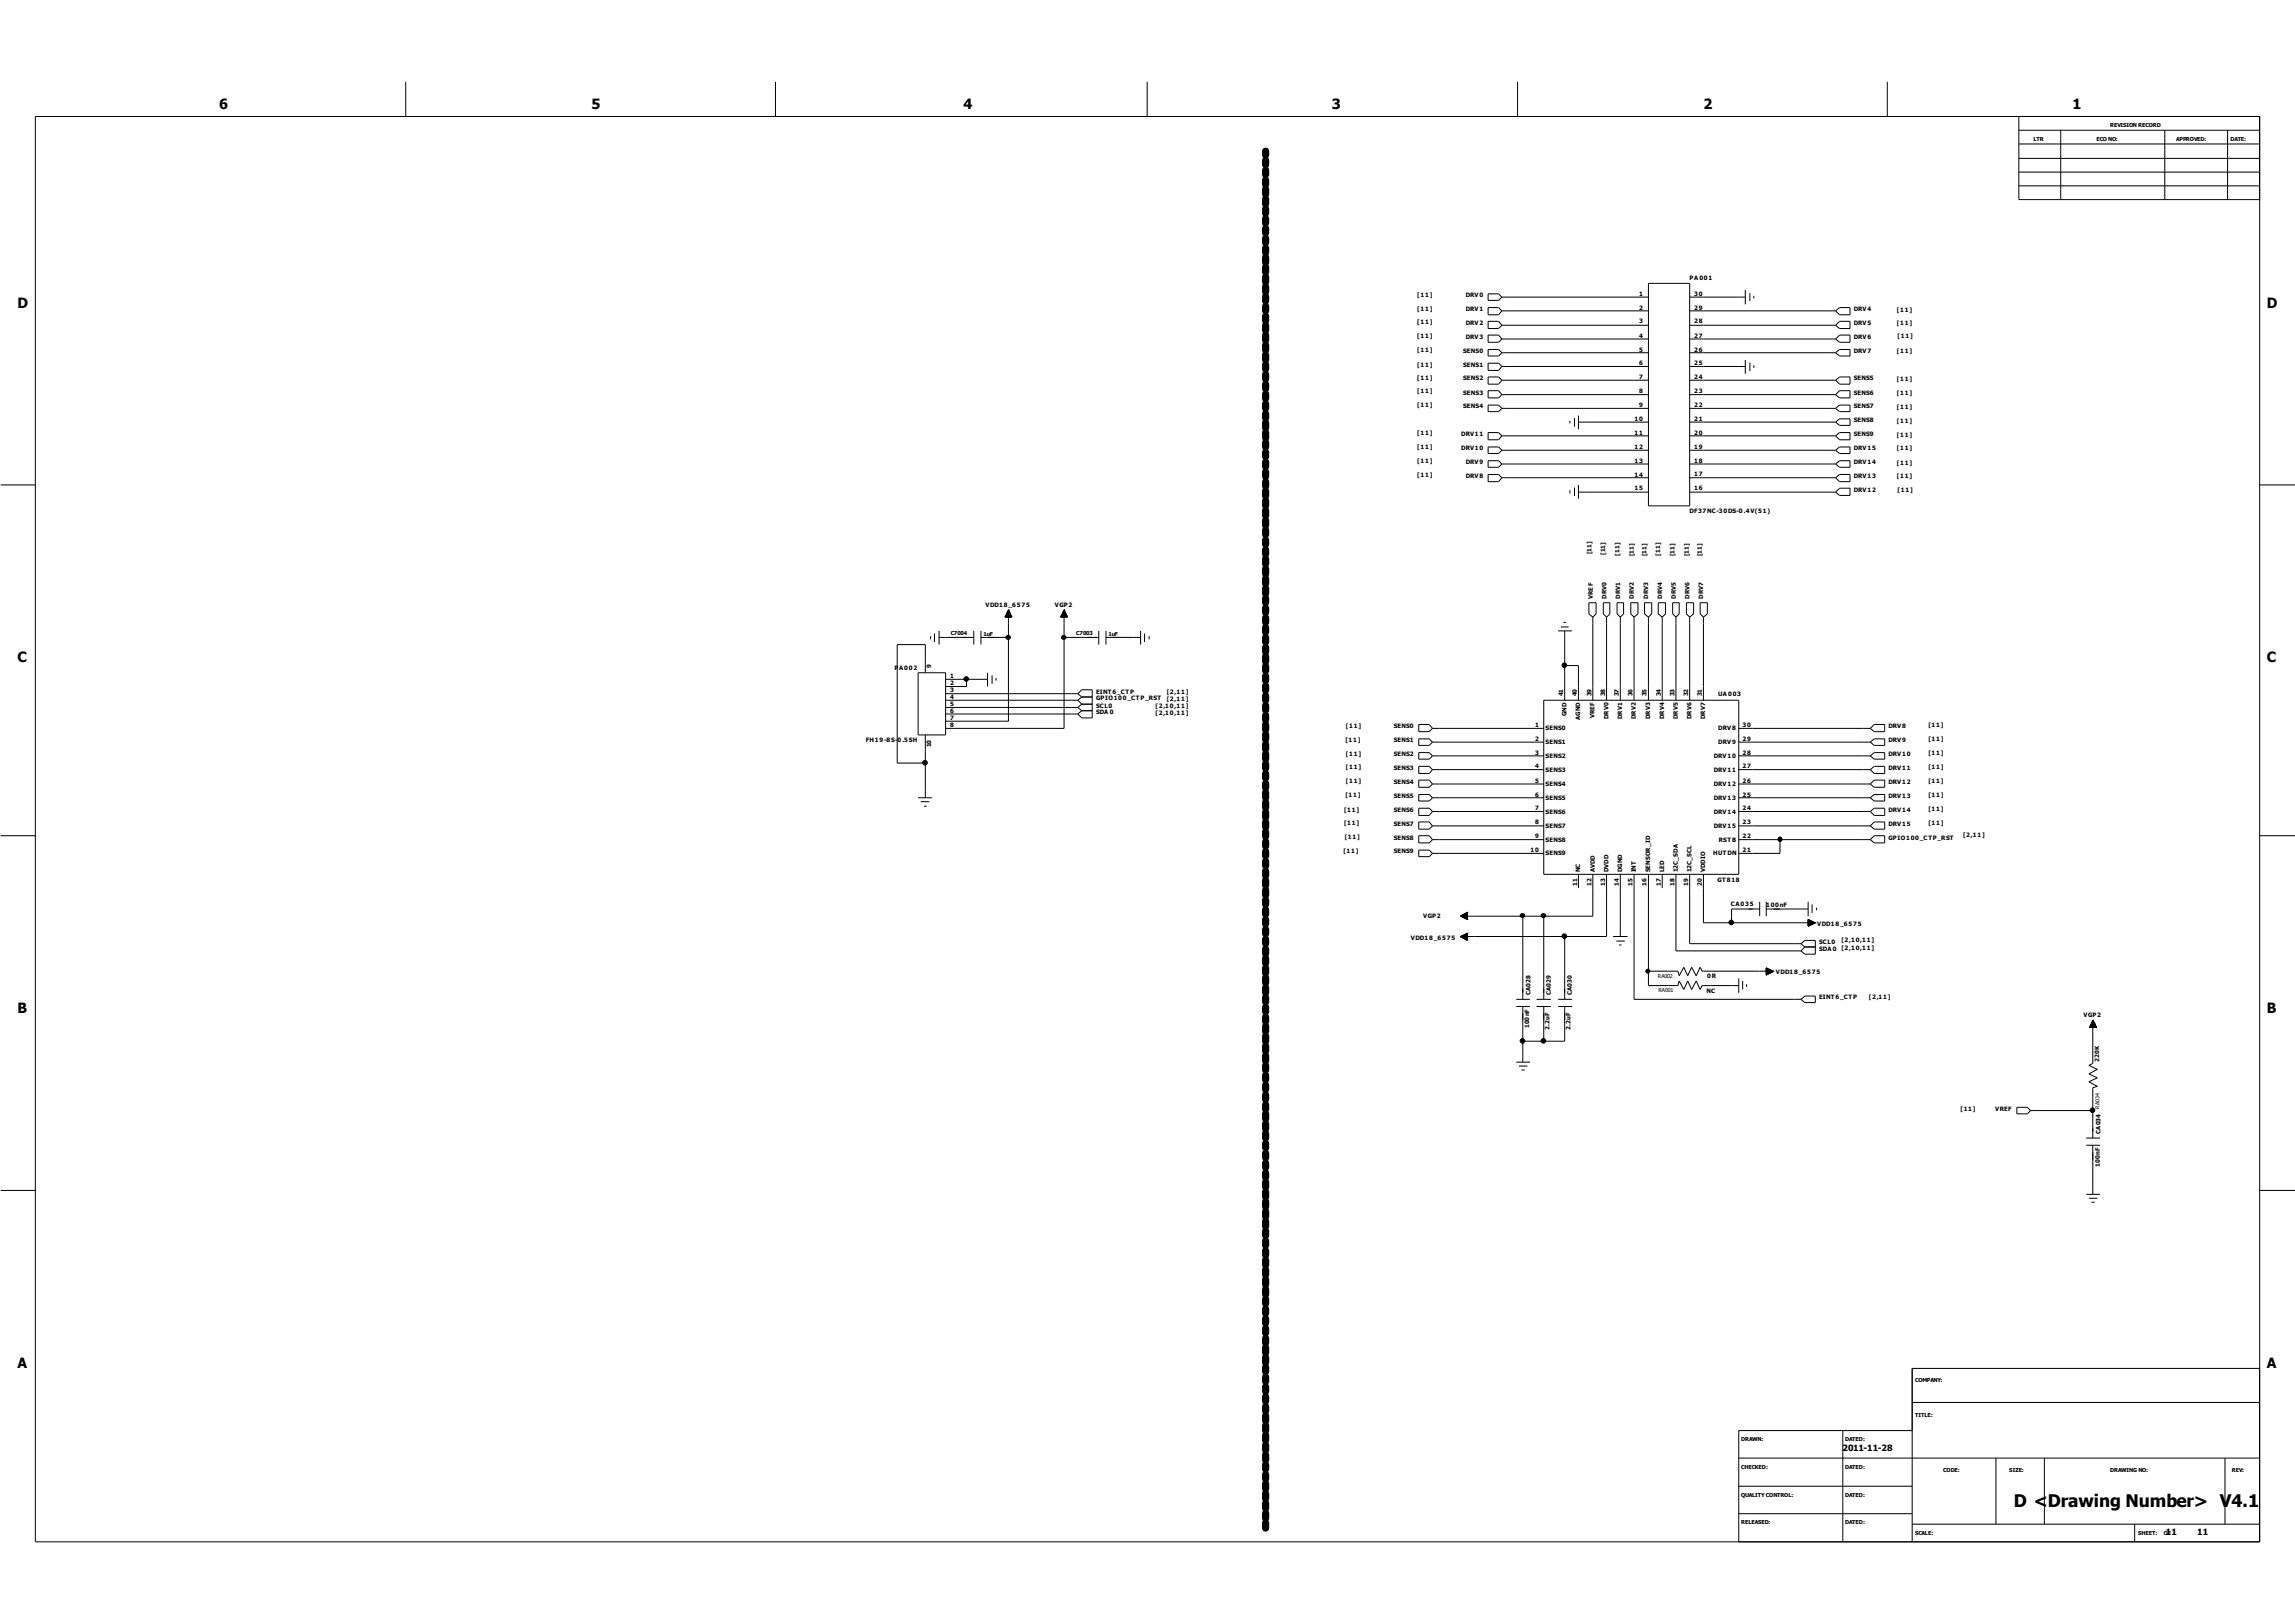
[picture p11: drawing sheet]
<svg xmlns="http://www.w3.org/2000/svg" width="297mm" height="210mm" viewBox="0 0 297 210" stroke-linecap="round" stroke-linejoin="round" font-family="sans-serif">
<defs><g id="words">
<text font-size="2.2" x="260.5" y="194.9">D &lt;Drawing Number&gt; V4.1</text>
<g font-size="1.8">
<text x="28.4" y="14.1">6</text>
<text x="76.5" y="14.1">5</text>
<text x="124.6" y="14.1">4</text>
<text x="172.3" y="14.1">3</text>
<text x="220.4" y="14.1">2</text>
<text x="268.2" y="14.1">1</text>
<text x="2.3" y="39.8">D</text>
<text x="293.3" y="39.8">D</text>
<text x="2.3" y="85.7">C</text>
<text x="293.3" y="85.7">C</text>
<text x="2.3" y="131.1">B</text>
<text x="293.3" y="131.1">B</text>
<text x="2.3" y="177">A</text>
<text x="293.3" y="177">A</text>
</g>
<g font-size="1.1">
<text x="238.4" y="187.7">2011-11-28</text>
<text x="280.2" y="198.5">11</text>
<text x="284.3" y="198.5">11</text>
</g>
<g font-size=".8">
<text x="183.4" y="41.9">[11]</text>
<text x="183.4" y="40.2">[11]</text>
<text x="183.4" y="38.4">[11]</text>
<text x="189.6" y="38.5">DRV0</text>
<text x="189.6" y="40.2">DRV1</text>
<text x="212.1" y="38.3">1</text>
<text x="212.1" y="40.1">2</text>
<text x="212.1" y="41.8">3</text>
<text x="218.6" y="36.2">PA 001</text>
<text x="219.2" y="38.3">30</text>
<text x="219.2" y="40.1">29</text>
<text x="219.2" y="41.8">28</text>
<text x="239.8" y="40.2">DRV4</text>
<text x="245.4" y="40.3">[11]</text>
<text x="183.4" y="45.5">[11]</text>
<text x="183.4" y="43.8">[11]</text>
<text x="183.4" y="47.4">[11]</text>
<text x="189.3" y="45.6">SENS0</text>
<text x="189.3" y="47.4">SENS1</text>
<text x="189.6" y="42.1">DRV2</text>
<text x="189.6" y="43.9">DRV3</text>
<text x="212.1" y="43.7">4</text>
<text x="212.1" y="45.5">5</text>
<text x="212.1" y="47.3">6</text>
<text x="219.2" y="43.7">27</text>
<text x="219.2" y="45.5">26</text>
<text x="219.2" y="47.3">25</text>
<text x="239.8" y="42.1">DRV5</text>
<text x="239.8" y="45.6">DRV7</text>
<text x="239.8" y="43.9">DRV6</text>
<text x="245.4" y="45.7">[11]</text>
<text x="245.4" y="42.1">[11]</text>
<text x="245.5" y="43.7">[11]</text>
<text x="183.4" y="49.1">[11]</text>
<text x="183.4" y="50.9">[11]</text>
<text x="183.4" y="52.7">[11]</text>
<text x="189.3" y="49.2">SENS2</text>
<text x="189.3" y="51.1">SENS3</text>
<text x="189.3" y="52.8">SENS4</text>
<text x="212.1" y="49">7</text>
<text x="212.1" y="50.9">8</text>
<text x="212.1" y="52.7">9</text>
<text x="219.2" y="49">24</text>
<text x="219.2" y="50.9">23</text>
<text x="219.2" y="52.7">22</text>
<text x="239.8" y="51.1">SENS6</text>
<text x="239.8" y="52.8">SENS7</text>
<text x="239.8" y="49.2">SENS5</text>
<text x="245.4" y="52.9">[11]</text>
<text x="245.4" y="51.1">[11]</text>
<text x="245.4" y="49.3">[11]</text>
<text x="183.4" y="56.3">[11]</text>
<text x="183.4" y="58.1">[11]</text>
<text x="183.4" y="60">[11]</text>
<text x="189" y="56.4">DRV11</text>
<text x="189" y="58.3">DRV10</text>
<text x="211.5" y="54.5">10</text>
<text x="211.5" y="56.2">11</text>
<text x="211.5" y="58.1">12</text>
<text x="211.5" y="59.9">13</text>
<text x="219.2" y="54.4">21</text>
<text x="219.2" y="56.2">20</text>
<text x="219.2" y="58.1">19</text>
<text x="219.2" y="59.9">18</text>
<text x="239.8" y="58.3">DRV15</text>
<text x="239.8" y="56.4">SENS9</text>
<text x="239.8" y="54.6">SENS8</text>
<text x="245.4" y="58.3">[11]</text>
<text x="245.4" y="56.5">[11]</text>
<text x="245.4" y="54.7">[11]</text>
<text x="183.4" y="61.7">[11]</text>
<text x="189.6" y="60">DRV9</text>
<text x="189.6" y="61.8">DRV8</text>
<text x="211.5" y="61.6">14</text>
<text x="211.5" y="63.4">15</text>
<text x="219.2" y="61.6">17</text>
<text x="219.2" y="63.4">16</text>
<text x="239.8" y="61.8">DRV13</text>
<text x="239.8" y="60">DRV14</text>
<text x="239.8" y="63.7">DRV12</text>
<text x="245.4" y="61.9">[11]</text>
<text x="245.4" y="60.1">[11]</text>
<text x="245.5" y="63.7">[11]</text>
<text x="205.9" y="71.7" transform="rotate(-90 205.9 71.7)">[11]</text>
<text x="207.7" y="71.8" transform="rotate(-90 207.7 71.8)">[11]</text>
<text x="209.5" y="71.9" transform="rotate(-90 209.5 71.9)">[11]</text>
<text x="211.4" y="72" transform="rotate(-90 211.4 72)">[11]</text>
<text x="213" y="72" transform="rotate(-90 213 72)">[11]</text>
<text x="214.8" y="71.9" transform="rotate(-90 214.8 71.9)">[11]</text>
<text x="216.6" y="72" transform="rotate(-90 216.6 72)">[11]</text>
<text x="218.5" y="72" transform="rotate(-90 218.5 72)">[11]</text>
<text x="218.6" y="66.4">DF37NC-30DS-0 .4V(51)</text>
<text x="220.2" y="72" transform="rotate(-90 220.2 72)">[11]</text>
<text x="206.1" y="77.5" transform="rotate(-90 206.1 77.5)">VREF</text>
<text x="207.8" y="77.5" transform="rotate(-90 207.8 77.5)">DRV0</text>
<text x="209.6" y="77.5" transform="rotate(-90 209.6 77.5)">DRV1</text>
<text x="211.4" y="77.5" transform="rotate(-90 211.4 77.5)">DRV2</text>
<text x="213.3" y="77.5" transform="rotate(-90 213.3 77.5)">DRV3</text>
<text x="215" y="77.5" transform="rotate(-90 215 77.5)">DRV4</text>
<text x="216.8" y="77.5" transform="rotate(-90 216.8 77.5)">DRV5</text>
<text x="218.6" y="77.5" transform="rotate(-90 218.6 77.5)">DRV6</text>
<text x="220.4" y="77.5" transform="rotate(-90 220.4 77.5)">DRV7</text>
<text x="127.5" y="78.5">VDD18_6575</text>
<text x="136.5" y="78.5">VGP2</text>
<text x="115.7" y="86.6">PA 002</text>
<text x="120.5" y="86.5" transform="rotate(-90 120.5 86.5)">9</text>
<text x="122.9" y="87.7">1</text>
<text x="122.9" y="88.7">2</text>
<text x="122.9" y="89.6">3</text>
<text x="141.8" y="89.8">EINT6_CTP</text>
<text x="150.9" y="89.8">[2,11]</text>
<text x="122.9" y="90.4">4</text>
<text x="122.9" y="91.4">5</text>
<text x="122.9" y="92.2">6</text>
<text x="122.9" y="93.1">7</text>
<text x="122.9" y="94.1">8</text>
<text x="141.8" y="91.5">SCL0</text>
<text x="141.8" y="90.6">GPIO100_CTP_RST</text>
<text x="141.8" y="92.4">SDA 0</text>
<text x="149.5" y="91.5">[2,10,11]</text>
<text x="149.5" y="92.5">[2,10,11]</text>
<text x="150.9" y="90.7">[2,11]</text>
<text x="174.1" y="94.2">[11]</text>
<text x="180.3" y="94.2">SENS0</text>
<text x="198.6" y="94.1">1</text>
<text x="198.6" y="95.9">2</text>
<text x="200" y="94.5">SENS0</text>
<text x="202.3" y="90.1" transform="rotate(-90 202.3 90.1)">41</text>
<text x="202.7" y="92.6" transform="rotate(-90 202.7 92.6)">GND</text>
<text x="204" y="90.1" transform="rotate(-90 204 90.1)">40</text>
<text x="204.5" y="93.1" transform="rotate(-90 204.5 93.1)">AGND</text>
<text x="205.9" y="90.1" transform="rotate(-90 205.9 90.1)">39</text>
<text x="206.3" y="92.9" transform="rotate(-90 206.3 92.9)">VREF</text>
<text x="207.7" y="90.1" transform="rotate(-90 207.7 90.1)">38</text>
<text x="208.1" y="93.1" transform="rotate(-90 208.1 93.1)">DRV0</text>
<text x="209.4" y="90.1" transform="rotate(-90 209.4 90.1)">37</text>
<text x="209.9" y="93.1" transform="rotate(-90 209.9 93.1)">DRV1</text>
<text x="211.2" y="90.1" transform="rotate(-90 211.2 90.1)">36</text>
<text x="211.6" y="93.1" transform="rotate(-90 211.6 93.1)">DRV2</text>
<text x="213" y="90.1" transform="rotate(-90 213 90.1)">35</text>
<text x="213.5" y="93.1" transform="rotate(-90 213.5 93.1)">DRV3</text>
<text x="214.9" y="90.1" transform="rotate(-90 214.9 90.1)">34</text>
<text x="215.3" y="93.1" transform="rotate(-90 215.3 93.1)">DRV4</text>
<text x="216.6" y="90.1" transform="rotate(-90 216.6 90.1)">33</text>
<text x="217.1" y="93.1" transform="rotate(-90 217.1 93.1)">DRV5</text>
<text x="218.4" y="90.1" transform="rotate(-90 218.4 90.1)">32</text>
<text x="218.8" y="93.1" transform="rotate(-90 218.8 93.1)">DRV6</text>
<text x="220.2" y="90.1" transform="rotate(-90 220.2 90.1)">31</text>
<text x="220.6" y="93.1" transform="rotate(-90 220.6 93.1)">DRV7</text>
<text x="222.3" y="90">UA 003</text>
<text x="222.3" y="94.5">DRV8</text>
<text x="225.4" y="94.1">30</text>
<text x="225.4" y="95.9">29</text>
<text x="244.3" y="94.2">DRV8</text>
<text x="249.5" y="95.9">[11]</text>
<text x="249.5" y="94.1">[11]</text>
<text x="112" y="96">FH19-8S-0.5SH</text>
<text x="120.5" y="96.7" transform="rotate(-90 120.5 96.7)">10</text>
<text x="174.1" y="96">[11]</text>
<text x="174.1" y="97.8">[11]</text>
<text x="174.1" y="99.5">[11]</text>
<text x="174.1" y="101.3">[11]</text>
<text x="180.3" y="99.6">SENS3</text>
<text x="180.3" y="101.4">SENS4</text>
<text x="180.3" y="96">SENS1</text>
<text x="180.3" y="97.8">SENS2</text>
<text x="198.6" y="97.6">3</text>
<text x="198.6" y="99.4">4</text>
<text x="198.6" y="101.3">5</text>
<text x="200" y="96.3">SENS1</text>
<text x="200" y="98.1">SENS2</text>
<text x="200" y="99.8">SENS3</text>
<text x="200" y="101.7">SENS4</text>
<text x="221.7" y="98.1">DRV10</text>
<text x="221.7" y="99.8">DRV11</text>
<text x="221.7" y="101.7">DRV12</text>
<text x="222.3" y="96.3">DRV9</text>
<text x="225.4" y="97.6">28</text>
<text x="225.4" y="99.4">27</text>
<text x="225.4" y="101.3">26</text>
<text x="244.3" y="101.4">DRV12</text>
<text x="244.3" y="99.6">DRV11</text>
<text x="244.3" y="97.8">DRV10</text>
<text x="244.3" y="96">DRV9</text>
<text x="249.5" y="101.3">[11]</text>
<text x="249.5" y="99.5">[11]</text>
<text x="249.5" y="97.7">[11]</text>
<text x="173.9" y="105">[11]</text>
<text x="173.9" y="106.8">[11]</text>
<text x="174.1" y="103.1">[11]</text>
<text x="180.3" y="103.2">SENS5</text>
<text x="180.3" y="106.9">SENS7</text>
<text x="180.3" y="105">SENS6</text>
<text x="198.6" y="103">6</text>
<text x="198.6" y="104.8">7</text>
<text x="198.6" y="106.6">8</text>
<text x="200" y="103.5">SENS5</text>
<text x="200" y="105.3">SENS6</text>
<text x="200" y="107.1">SENS7</text>
<text x="221.7" y="103.5">DRV13</text>
<text x="221.7" y="105.3">DRV14</text>
<text x="221.7" y="107.1">DRV15</text>
<text x="225.4" y="103.1">25</text>
<text x="225.4" y="104.8">24</text>
<text x="225.4" y="106.6">23</text>
<text x="244.3" y="106.9">DRV15</text>
<text x="244.3" y="105">DRV14</text>
<text x="244.3" y="103.2">DRV13</text>
<text x="249.5" y="106.7">[11]</text>
<text x="249.5" y="104.9">[11]</text>
<text x="249.5" y="103.1">[11]</text>
<text x="173.8" y="110.4">[11]</text>
<text x="174" y="108.6">[11]</text>
<text x="180.3" y="108.6">SENS8</text>
<text x="180.3" y="110.4">SENS9</text>
<text x="198" y="110.2">10</text>
<text x="198.6" y="108.4">9</text>
<text x="200" y="108.9">SENS8</text>
<text x="200" y="110.7">SENS9</text>
<text x="204.5" y="112.9" transform="rotate(-90 204.5 112.9)">NC</text>
<text x="206.3" y="112.9" transform="rotate(-90 206.3 112.9)">AVDD</text>
<text x="208.1" y="112.9" transform="rotate(-90 208.1 112.9)">DVDD</text>
<text x="209.9" y="112.9" transform="rotate(-90 209.9 112.9)">DGND</text>
<text x="211.7" y="112.9" transform="rotate(-90 211.7 112.9)">INT</text>
<text x="213.5" y="112.9" transform="rotate(-90 213.5 112.9)">SENSOR_ID</text>
<text x="215.3" y="112.9" transform="rotate(-90 215.3 112.9)">LED</text>
<text x="217.1" y="112.9" transform="rotate(-90 217.1 112.9)">12C_SDA</text>
<text x="218.8" y="112.9" transform="rotate(-90 218.8 112.9)">12C_SCL</text>
<text x="220.6" y="112.9" transform="rotate(-90 220.6 112.9)">VDDIO</text>
<text x="221.6" y="110.7">HUT DN</text>
<text x="222.4" y="108.9">RSTB</text>
<text x="225.4" y="108.4">22</text>
<text x="225.4" y="110.2">21</text>
<text x="244.3" y="108.6">GPIO100_CTP_RST</text>
<text x="254" y="108.3">[2,11]</text>
<text x="184.1" y="118.7">VGP2</text>
<text x="204" y="114.6" transform="rotate(-90 204 114.6)">11</text>
<text x="205.9" y="114.6" transform="rotate(-90 205.9 114.6)">12</text>
<text x="207.7" y="114.6" transform="rotate(-90 207.7 114.6)">13</text>
<text x="209.4" y="114.6" transform="rotate(-90 209.4 114.6)">14</text>
<text x="211.2" y="114.6" transform="rotate(-90 211.2 114.6)">15</text>
<text x="213" y="114.6" transform="rotate(-90 213 114.6)">16</text>
<text x="214.9" y="114.6" transform="rotate(-90 214.9 114.6)">17</text>
<text x="216.6" y="114.6" transform="rotate(-90 216.6 114.6)">18</text>
<text x="218.4" y="114.6" transform="rotate(-90 218.4 114.6)">19</text>
<text x="220.2" y="114.6" transform="rotate(-90 220.2 114.6)">20</text>
<text x="222.2" y="114.1">GT 818</text>
<text x="223.9" y="117.2">CA 035</text>
<text x="228.5" y="117.4">100nF</text>
<text x="235.1" y="119.8">VDD18_6575</text>
<text x="182.5" y="121.6">VDD18_6575</text>
<text x="229.8" y="126">VDD18_6575</text>
<text x="235.4" y="122.1">SCL0</text>
<text x="235.4" y="123">SDA 0</text>
<text x="238.2" y="121.9">[2,10,11]</text>
<text x="238.2" y="122.9">[2,10,11]</text>
<text x="198" y="128.7" transform="rotate(-90 198 128.7)">CA028</text>
<text x="200.6" y="128.7" transform="rotate(-90 200.6 128.7)">CA029</text>
<text x="203.4" y="128.7" transform="rotate(-90 203.4 128.7)">CA030</text>
<text x="220.8" y="128.4">NC</text>
<text x="220.9" y="126.5">0R</text>
<text x="235.4" y="129.3">EINT6_CTP</text>
<text x="241.8" y="129.2">[2,11]</text>
<text x="269.6" y="131.6">VGP2</text>
<text x="197.8" y="133" transform="rotate(-90 197.8 133)">100nF</text>
<text x="200.5" y="133.3" transform="rotate(-90 200.5 133.3)">2.2uF</text>
<text x="203.2" y="133.3" transform="rotate(-90 203.2 133.3)">2.2uF</text>
<text x="271.6" y="137.3" transform="rotate(-90 271.6 137.3)">220K</text>
<text x="253.6" y="143.8">[11]</text>
<text x="258.1" y="143.7">VREF</text>
<text x="271.8" y="146.6" transform="rotate(-90 271.8 146.6)">CA034</text>
<text x="271.7" y="151" transform="rotate(-90 271.7 151)">100nF</text>
</g>
<g font-size=".7">
<text x="273" y="16.5">REVISION RECORD</text>
<text x="263.1" y="18.2">LTR</text>
<text x="271.2" y="18.2">ECO NO:</text>
<text x="281.6" y="18.2">APPROVED:</text>
<text x="288.6" y="18.2">DATE:</text>
<text x="123" y="82.1">C7004</text>
<text x="127.2" y="82.3">1uF</text>
<text x="139.3" y="82.1">C7003</text>
<text x="143.4" y="82.3">1uF</text>
<text x="214.5" y="126.6">RA002</text>
<text x="214.6" y="128.3">RA001</text>
<text x="271.6" y="143.4" transform="rotate(-90 271.6 143.4)">RA034</text>
<text x="247.8" y="178.7">COMPANY:</text>
<text x="247.8" y="183.3">TITLE:</text>
<text x="225.3" y="186.4">DRAWN:</text>
<text x="225.3" y="190">CHECKED:</text>
<text x="238.7" y="186.4">DATED:</text>
<text x="238.7" y="190">DATED:</text>
<text x="251.4" y="190.4">CODE:</text>
<text x="260" y="190.4">SIZE:</text>
<text x="273" y="190.4">DRAWING NO:</text>
<text x="288.7" y="190.4">REV:</text>
<text x="225.3" y="193.6">QUALITY CONTROL:</text>
<text x="225.3" y="197.2">RELEASED:</text>
<text x="238.7" y="193.6">DATED:</text>
<text x="238.7" y="197.2">DATED:</text>
<text x="247.8" y="198.5">SCALE:</text>
<text x="276.6" y="198.5">SHEET:</text>
<text x="279.9" y="198.5">OF</text>
</g>
</g></defs>
<g fill="none" stroke="#000" stroke-width=".13">
<path d="M4.6 15.1h287.8v184.4h-287.8zM52.5 10.6v4.5M100.3 10.6v4.5M148.4 10.6v4.5M196.3 10.6v4.5M244.2 10.6v4.5M261.2 15.1v10.7h31.2M261.2 18.6h31.2M261.2 16.8h31.2M266.6 16.8v9M280.1 16.8v9M288.2 16.8v9"/>
<path d="M192.5 38h1.4l.4 .4-.4 .5h-1.4zM192.5 39.8h1.4l.4 .4-.4 .5h-1.4zM194.3 38.4h19M213.3 36.7h5.3v28.7h-5.3zM218.6 38.4h7.2M225.8 37.5v1.9M226.4 37.9v1M226.9 38.3v.3M261.2 24h31.2M261.2 22.3h31.2M261.2 20.5h31.2M192.5 41.6h1.4l.4 .5-.4 .4h-1.4z"/>
<path d="M192.5 43.3h1.4l.4 .6-.4 .4h-1.4zM192.5 45.2h1.4l.4 .4-.4 .5h-1.4zM192.5 47h1.4l.4 .4-.4 .5h-1.4zM192.5 48.8h1.4l.4 .4-.4 .5h-1.4zM192.5 50.5h1.4l.4 .6-.4 .4h-1.4zM192.5 52.4h1.4l.4 .4-.4 .5h-1.4zM192.5 56h1.4l.4 .4-.4 .5h-1.4zM192.5 57.8h1.4l.4 .5-.4 .4h-1.4zM192.5 59.6h1.4l.4 .4-.4 .5h-1.4zM194.3 40.2h19M194.3 42.1h19M194.3 43.9h19"/>
<path d="M194.3 45.6h19M194.3 47.4h19M194.3 49.2h19M194.3 51.1h19M194.3 52.8h19M194.3 56.4h19M194.3 58.3h19M203.1 54.4v.4M203.7 54.1v1.1M204.2 53.8v1.7M204.2 54.6h9.1M218.6 40.2h18.9"/>
<path d="M218.6 42.1h18.9M218.6 43.9h18.9M218.6 45.6h18.9M218.6 47.4h7.2M218.6 49.2h18.9M218.6 51.1h18.9M218.6 52.8h18.9M218.6 54.6h18.9M218.6 56.4h18.9M218.6 58.3h18.9M225.8 46.6v1.7M226.4 46.9v1.1"/>
<path d="M226.9 47.2v.4M237.5 42.1l.5-.5h1.4v.9h-1.4zM237.5 45.6l.5-.4h1.4v.9h-1.4zM237.5 49.2l.5-.4h1.4v.9h-1.4zM237.5 52.8l.5-.4h1.4v.9h-1.4zM237.5 56.4l.5-.4h1.4v.9h-1.4zM237.5 58.3l.5-.5h1.4v.9h-1.4zM237.5 40.2l.5-.4h1.4v.9h-1.4zM237.5 54.6l.5-.4h1.4v.8h-1.4zM238 43.3h1.4v1h-1.4l-.5-.4zM238 50.5h1.4v1h-1.4l-.5-.4zM.1 62.7h4.5"/>
<path d="M130 79.8h.9M130 79.8v-.1h.9v.1M130.1 79.8v-.2h.7v.2M130.2 79.5h.6M130.2 79.4h.5M130.2 79.8v-.5h.5v.5M130.3 79.2h.3M130.3 79.8v-.6h.3v.6M130.4 79.1h.2v.7M130.4 79v.8M130.5 79h.1M130.5 78.9h.1"/>
<path d="M130.5 78.9v14.4h-8.2M130.5 78.9l-.5 .9M130.5 78.9l.4 .9M137.2 79.8h.9M137.2 79.8v-.1h.9v.1M137.3 79.8v-.2h.7v.2M137.3 79.5h.7M137.5 79.3h.4v.5M137.5 79.2h.3M137.5 79.8v-.6h.3v.6M137.6 79.1h.2v.7M137.7 79h.1"/>
<path d="M137.7 78.9h.1M137.7 78.9v15.3h-15.4M137.7 78.9l-.5 .9M137.7 78.9l.4 .9M137.8 79h-.2v.8M137.9 79.4h-.5v.4M192.5 61.4h1.4l.4 .4-.4 .5h-1.4zM194.3 60h19M194.3 61.8h19M203.1 63.4v.4M203.7 63.1v1.1M204.2 62.7v1.8"/>
<path d="M204.2 63.7h9.1M205.6 78h.9v1.4l-.4 .4-.5-.4zM206.1 79.8v10.8M207.4 78h.9v1.4l-.4 .4-.5-.4zM207.9 79.8v10.8M209.2 78h.9v1.4l-.5 .4-.4-.4zM209.6 79.8v10.8M211 78h.9v1.4l-.5 .4-.4-.4zM211.4 79.8v10.8M212.8 78h.9v1.4l-.4 .4-.5-.4zM213.3 79.8v10.8M214.5 78h1v1.4l-.4 .4-.6-.4z"/>
<path d="M215.1 79.8v10.8M216.4 78h.9v1.4l-.5 .4-.4-.4zM216.8 79.8v10.8M218.2 78h.9v1.4l-.5 .4-.4-.4zM218.6 79.8v10.8M218.6 60h18.9M218.6 61.8h18.9M218.6 63.7h18.9M220 78h.9v1.4l-.5 .4-.4-.4zM220.4 79.8v10.8M237.5 60l.5-.4h1.4v.9h-1.4zM237.5 61.8l.5-.4h1.4v.9h-1.4z"/>
<path d="M238 63.2h1.4v.9h-1.4l-.5-.4zM292.4 62.7h4.5M118.8 87h3.5v8.1h-3.5zM119.7 87v-3.6h-3.6v15.3h3.6M119.7 95.1v8.1M120.4 82.3v.4M120.9 82v1.1M121.5 82.5h4.5M121.5 81.6v1.8M122.3 90.6h17.1M122.3 87.9h5.5M122.3 89.7h17.1"/>
<path d="M122.3 91.5h17.1M122.3 92.4h17.1M125.1 87.9v.9h-2.8M126 81.6v1.8M126.9 82.5h3.6M126.9 81.6v1.8M127.8 87v1.8M128.4 87.4v1.1M128.9 87.7v.4M137.7 82.5h4.5M139.4 89.7l.6 .5M139.4 89.7l.6-.5h1.3v3.7h-1.3l-.6-.5"/>
<path d="M139.4 90.6l.6 .5M139.4 91.5l.6 .4M140 90.2h1.3M140 91.1h1.3M140 90.2l-.6 .4M140 91.9h1.3M140 91.1l-.6 .4M140 91.9l-.6 .5M142.2 81.6v1.8M143.1 82.5h4.5M143.1 81.6v1.8M147.6 81.6v1.8"/>
<path d="M148.1 82v1.1M148.7 82.3v.4M183.6 93.7h1.3l.4 .5-.4 .5h-1.3zM183.6 95.6h1.3l.4 .4-.4 .4h-1.3zM183.6 97.4h1.3l.4 .4-.4 .4h-1.3zM183.6 99.1h1.3l.4 .5-.4 .5h-1.3zM185.3 94.2h14.4M185.3 96h14.4M185.3 97.8h14.4M185.3 99.6h14.4M199.7 90.6h25.3v22.5h-25.3zM201.6 81.6h1.8"/>
<path d="M201.9 81.1h1M202.3 80.5h.3M202.4 86.1h1.8v4.5M202.4 81.6v9M225 94.2h17M225 96h17M225 97.8h17M225 99.6h17M242 96l.5-.4h1.3v.8h-1.3zM242 97.8l.5-.4h1.3v.8h-1.3zM242 99.6l.5-.5h1.3v1h-1.3zM242.5 93.7h1.3v1h-1.3l-.5-.5z"/>
<path d="M.1 108.1h4.5M118.8 103.2h1.8M119.1 103.7h1.1M119.5 104.3h.4M183.6 108.1h1.3l.4 .5-.4 .5h-1.3zM183.6 100.9h1.3l.4 .5-.4 .5h-1.3zM183.6 102.8h1.3l.4 .4-.4 .4h-1.3zM183.6 104.6h1.3l.4 .4-.4 .5h-1.3zM183.6 106.3h1.3l.4 .5-.4 .5h-1.3zM183.6 110h1.3l.4 .4-.4 .4h-1.3zM185.3 101.4h14.4M185.3 103.2h14.4"/>
<path d="M185.3 105h14.4M185.3 106.8h14.4M185.3 108.6h14.4M185.3 110.4h14.4M189 118.5h.1M189 118.5l.8 .5M189 118.4v.1M189.2 118.7h.6M189.2 118.4v.2M189.4 118.8h.4M189.4 118.3v.4M189.6 118.2v.6"/>
<path d="M189.7 118.1v.8M189.8 119h.1M189.8 118h.1M189.8 118v1M189.8 118l-.8 .5M189.8 118.1h-.1v.8h.1M189.8 118.4h-.7v.2h.7M189.8 118.4h-.7v.1M189.8 118.3h-.5v.4M189.8 118.2h-.3v.6M197 118.5v10.8M199.7 118.5v10.8"/>
<path d="M204.2 113.1v1.8M206.1 113.1v5.4h-17.1M207.9 113.1v8.1h-18.9M209.6 113.1v8.1M211.4 113.1v16.2h21.6M213.3 113.1v14.4h3.8l.2-.6 .5 1.1 .6-1.1 .5 1.1 .6-1.1 .5 1.1 .2-.5h4.8M215.1 113.1v1.8M216.8 113.1v9.9h16.2M218.6 113.1v9h14.4M220.4 113.1v6.3h14.5M225 101.4h17M225 103.2h17"/>
<path d="M225 105h17M225 106.8h17M225 108.6h17M227.7 117.6h-3.7v1.8M227.7 116.7v1.8M228.5 117.6h5.4M228.5 116.7v1.8M230.3 108.6v1.8h-5.3M233.9 119h.1M233.9 116.7v1.8M233.9 119v.8M233.9 119l1 .4"/>
<path d="M233.9 119.6h.5M233.9 119.3h.8v.2M233.9 119.2h.5v.3M233.9 119.1h.5v.5M233.9 119h.3v.7M234 119v.8M234.1 119v.8h-.2M234.3 119.1v.6h-.4M234.4 117v1.1M234.5 119.2v.3M234.6 119.3v.2h-.7M234.8 119.4h.1"/>
<path d="M234.8 119.4v.1h-.9M234.9 119.4h.1M234.9 119.4l-1 .4M235 117.4v.4M242 108.6l.5-.5h1.3v1h-1.3zM242 103.2l.5-.4h1.3v.8h-1.3zM242 105l.5-.4h1.3v.9h-1.3zM242.5 100.9h1.3v1h-1.3l-.5-.5zM242.5 106.3h1.3v1h-1.3l-.5-.5zM292.4 108.1h4.5M189 121.2h.1M189 121.2h.8"/>
<path d="M189.1 121.1v.2h.7M189.2 121.1v.2M189.4 121v.4M189.6 120.9v.6M189.7 120.8v.8M189.8 121.6h.1M189.8 120.7h.1M189.8 120.7v1l-.8-.5M189.8 121.1h-.7v.1M189.8 121h-.5v.4h.5M189.8 120.9h-.3v.6h.3M189.8 120.8h-.1v.8h.1"/>
<path d="M189.8 120.7l-.8 .5M196.2 129.3h1.8M196.2 130.2h1.8M196.2 137.4h1.8M196.5 137.9h1.1M196.8 138.4h.5M197 130.2v7.2M198.8 129.3h1.9M198.8 130.2h1.9M199.7 130.2v4.5M201.6 129.3h1.8M201.6 130.2h1.8"/>
<path d="M202.4 121.2v8.1M202.4 130.2v4.5h-5.4M208.7 121.2h1.9M209.1 121.8h1.1M209.5 122.3h.3M213.3 125.6h3.8l.2 .6 .5-1.1 .6 1.1 .5-1.1 .6 1.1 .5-1.1 .2 .5h9.2M225 126.6v1.8M225.5 126.9v1.1M226 127.3v.4M228.5 125.2h.1M228.5 125.2v1M228.5 125.2l.9 .4"/>
<path d="M228.5 125.6h.7v.2M228.5 125.5h.5v.4M228.5 125.4h.4v.5M228.5 125.3h.2v.8M228.6 125.3v.9h-.1M228.8 125.4v.7h-.3M228.9 125.4v.6h-.4M229.1 125.6v.3h-.6M229.3 125.6v.2h-.8M229.4 125.6v.1h-.9M229.4 125.6h.1M229.4 125.6l-.9 .6"/>
<path d="M233 129.3l.5-.4h1.4v.8h-1.4zM233 122.1l.5-.4h1.4v1.7h-1.4l-.5-.4M233 122.1l.5 .4M233.5 122.5h1.4M233.5 122.5l-.5 .5M270.4 132.8h.8v.1M270.5 132.6h.6v.3M270.6 132.4h.4M270.6 132.9v-.6h.4v.6M270.7 132.2h.2v.7M270.8 132h.1M270.8 132v5.6l-.5 .2 1.1 .5-1.1 .6 1.1 .5-1.1 .6 1.1 .5-.6 .2v6.5"/>
<path d="M270.8 132l-.5 .9M270.8 132l.5 .9h-1M270.8 132.1v.8M270.9 132.2h-.2v.7M271.1 132.5h-.6v.4M271.2 132.8h-.9v.1M271.2 132.7h-.8v.2M.1 154h4.5M260.9 143.3h1.4l.4 .4-.4 .4h-1.4zM262.7 143.7h8.1M269.9 147.2h1.8M269.9 148.2h1.8"/>
<path d="M269.9 154.5h1.8M270.3 155h1.1M270.6 155.5h.4M270.8 148.2v6.3M292.4 154h4.5M292.4 177h-45v22.5M225 195.8h22.4M225 188.6h67.4M225 192.3h22.4M238.4 185.1v14.4M247.4 185.1h-22.4v14.4M247.4 181.4h45"/>
<path d="M247.4 197.2h45M258.2 188.6v8.6M264.5 188.6v8.6M276.2 197.2v2.3M287.9 188.6v8.6"/>
</g>
<g fill="none" stroke="#000" stroke-width=".93">
<path d="M163.7 19.6v.5M163.7 20.7v.6M163.7 22v.6M163.7 23.3v.6M163.7 24.5v.6M163.7 25.7v.7M163.7 27v.6M163.7 28.3v.6M163.7 29.5v.6M163.7 30.8v.6M163.7 32.1v.6M163.7 33.3v.7"/>
<path d="M163.7 34.5v.7M163.7 35.8v.7M163.7 37.1v.7M163.7 38.4v.5M163.7 39.6v.6M163.7 40.9v.6M163.7 42.1v.7M163.7 43.3v.7M163.7 44.6v.7M163.7 45.9v.7M163.7 47.2v.6M163.7 48.4v.6"/>
<path d="M163.7 49.7v.6M163.7 51v.6M163.7 52.2v.6M163.7 53.5v.6M163.7 54.7v.7M163.7 56v.6M163.7 57.2v.6M163.7 58.5v.6M163.7 59.8v.6M163.7 61v.6M163.7 62.3v.6M163.7 63.5v.7"/>
<path d="M163.7 64.8v.6M163.7 66v.7M163.7 67.3v.7M163.7 68.6v.6M163.7 69.8v.6M163.7 71.1v.6M163.7 72.3v.7M163.7 73.6v.7M163.7 74.8v.7M163.7 76.1v.7M163.7 77.4v.6M163.7 78.7v.5"/>
<path d="M163.7 79.9v.6M163.7 81.2v.6M163.7 82.5v.6M163.7 83.7v.6M163.7 84.9v.7M163.7 86.2v.6M163.7 87.5v.6M163.7 88.7v.6M163.7 90v.6M163.7 91.3v.6M163.7 92.5v.6M163.7 93.7v.7"/>
<path d="M163.7 95v.7M163.7 96.3v.6M163.7 97.5v.7M163.7 98.8v.6M163.7 100.1v.6M163.7 101.3v.6M163.7 102.5v.7M163.7 103.8v.7M163.7 105.1v.6M163.7 106.3v.7M163.7 107.6v.6M163.7 108.9v.6"/>
<path d="M163.7 110.2v.5M163.7 111.4v.6M163.7 112.7v.6M163.7 113.9v.7M163.7 115.1v.7M163.7 116.4v.6M163.7 117.7v.6M163.7 119v.5M163.7 120.2v.6M163.7 121.5v.6M163.7 122.8v.6M163.7 124v.6"/>
<path d="M163.7 125.2v.7M163.7 126.5v.7M163.7 127.8v.6M163.7 129v.6M163.7 130.3v.6M163.7 131.6v.6M163.7 132.8v.6M163.7 134v.7M163.7 135.3v.7M163.7 136.6v.6M163.7 137.8v.6M163.7 139.1v.6"/>
<path d="M163.7 140.4v.6M163.7 141.6v.6M163.7 142.9v.6M163.7 144.1v.7M163.7 145.4v.6M163.7 146.6v.6M163.7 147.9v.6M163.7 149.2v.6M163.7 150.5v.5M163.7 151.7v.6M163.7 152.9v.7M163.7 154.2v.7"/>
<path d="M163.7 155.4v.7M163.7 156.7v.7M163.7 158v.7M163.7 159.3v.6M163.7 160.5v.6M163.7 161.8v.6M163.7 163v.7M163.7 164.3v.6M163.7 165.5v.7M163.7 166.8v.7M163.7 168.1v.6M163.7 169.3v.6"/>
<path d="M163.7 170.6v.6M163.7 171.9v.6M163.7 173.1v.6M163.7 174.3v.7M163.7 175.6v.7M163.7 176.9v.6M163.7 178.1v.6M163.7 179.4v.6M163.7 180.7v.6M163.7 181.9v.6M163.7 183.1v.7M163.7 184.4v.7"/>
<path d="M163.7 185.7v.7M163.7 186.9v.7M163.7 188.2v.7M163.7 189.5v.6M163.7 190.8v.5M163.7 191.9v.7M163.7 193.2v.7M163.7 194.5v.7M163.7 195.7v.7M163.7 197v.7"/>
</g>
<g fill="#000" stroke="#000" stroke-width=".13">
<circle cx="119.7" cy="98.7" r=".3"/>
<circle cx="125" cy="87.8" r=".3"/>
<circle cx="130.4" cy="82.5" r=".28"/>
<circle cx="137.6" cy="82.5" r=".28"/>
<circle cx="202.4" cy="86.1" r=".3"/>
<circle cx="197" cy="118.4" r=".28"/>
<circle cx="199.7" cy="118.4" r=".28"/>
<circle cx="224" cy="119.3" r=".3"/>
<circle cx="230.3" cy="108.6" r=".28"/>
<circle cx="197" cy="134.7" r=".3"/>
<circle cx="199.7" cy="134.7" r=".3"/>
<circle cx="202.4" cy="121.1" r=".3"/>
<circle cx="213.2" cy="125.6" r=".25"/>
<circle cx="270.7" cy="143.6" r=".3"/>
</g>
<use href="#words"/>
</svg>
